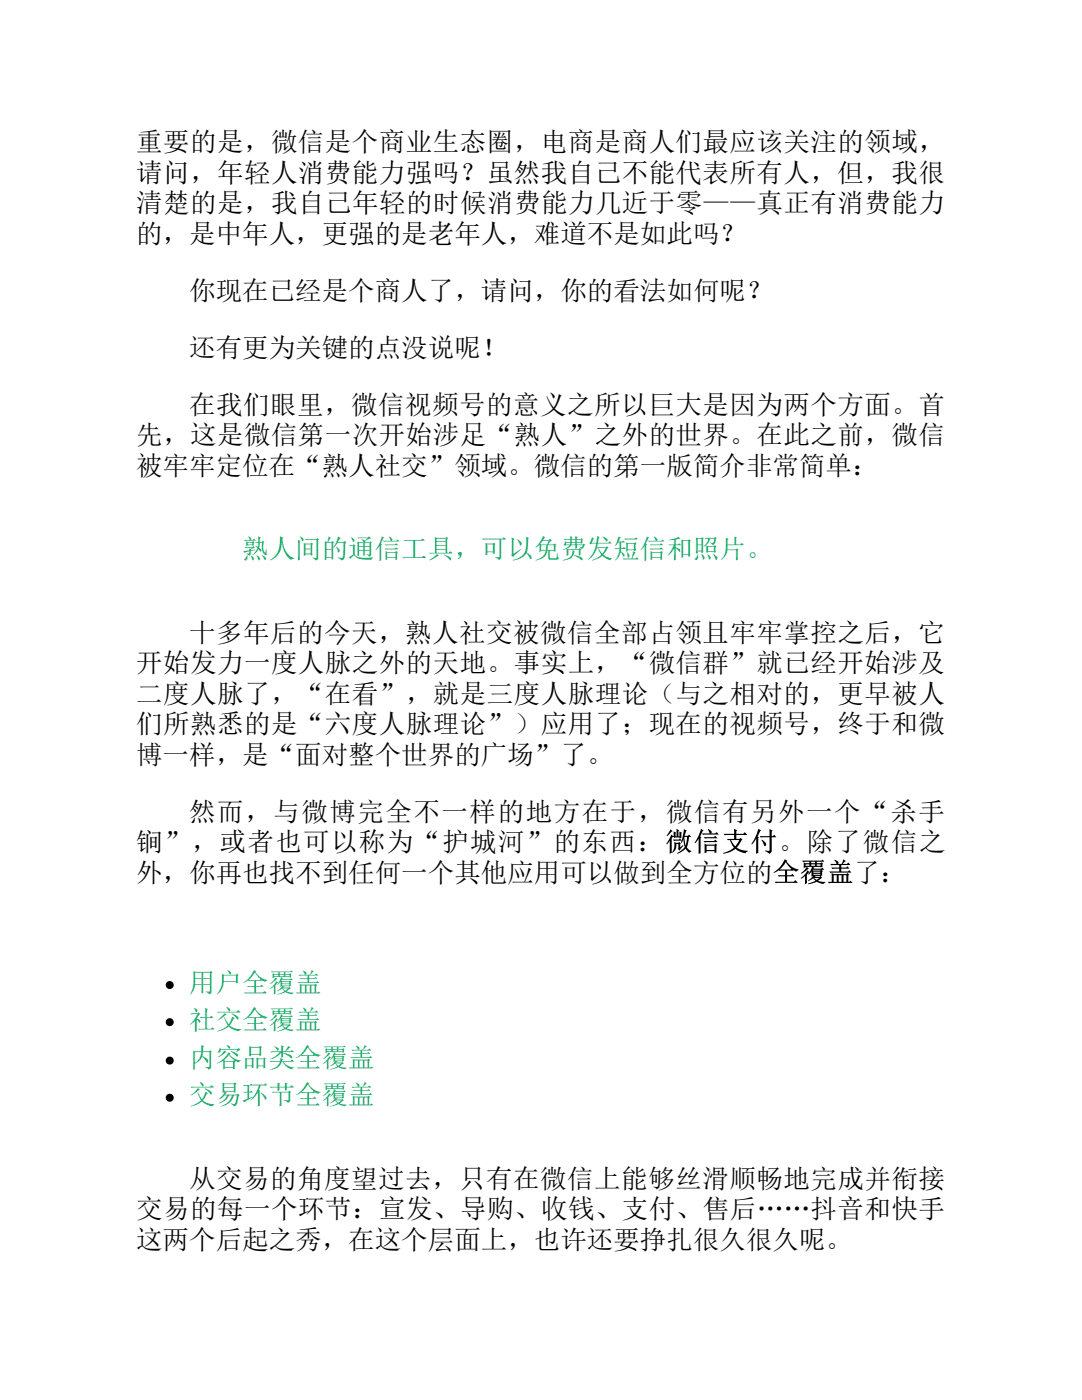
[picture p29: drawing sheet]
<svg xmlns="http://www.w3.org/2000/svg" width="216mm" height="279mm" viewBox="0 0 216 279" stroke-linecap="round" stroke-linejoin="round" font-family="sans-serif">
<defs><g id="words">
<g font-size="5.3">
<text x="27.2" y="30.2">重要的是，微信是个商业生态圈，电商是商人们最应该关注的领域，</text>
<text x="27.2" y="36.2">请问，年轻人消费能力强吗？虽然我自己不能代表所有人，但，我很</text>
<text x="27.2" y="42.3">清楚的是，我自己年轻的时候消费能力几近于零——真正有消费能力</text>
<text x="27.2" y="48.4">的，是中年人，更强的是老年人，难道不是如此吗？</text>
<text x="37.7" y="59.8">你现在已经是个商人了，请问，你的看法如何呢？</text>
<text x="37.7" y="71.2">还有更为关键的点没说呢！</text>
<text x="37.7" y="82.6">在我们眼里，微信视频号的意义之所以巨大是因为两个方面。首</text>
<text x="27.2" y="88.6">先，这是微信第一次开始涉足“熟人”之外的世界。在此之前，微信</text>
<text x="27.2" y="94.7">被牢牢定位在“熟人社交”领域。微信的第一版简介非常简单：</text>
<text x="37.7" y="128.1">十多年后的今天，熟人社交被微信全部占领且牢牢掌控之后，它</text>
<text x="27.2" y="134.1">开始发力一度人脉之外的天地。事实上，“微信群”就已经开始涉及</text>
<text x="27.2" y="140.2">二度人脉了，“在看”，就是三度人脉理论（与之相对的，更早被人</text>
<text x="27.2" y="146.3">们所熟悉的是“六度人脉理论”）应用了；现在的视频号，终于和微</text>
<text x="27.2" y="152.4">博一样，是“面对整个世界的广场”了。</text>
<text x="37.7" y="163.8">然而，与微博完全不一样的地方在于，微信有另外一个“杀手</text>
<text x="27.2" y="169.9">锏”，或者也可以称为“护城河”的东西：微信支付。除了微信之</text>
<text x="27.2" y="175.9">外，你再也找不到任何一个其他应用可以做到全方位的全覆盖了：</text>
<text x="37.7" y="237.1">从交易的角度望过去，只有在微信上能够丝滑顺畅地完成并衔接</text>
<text x="27.2" y="243.2">交易的每一个环节：宣发、导购、收钱、支付、售后……抖音和快手</text>
<text x="27.2" y="249.2">这两个后起之秀，在这个层面上，也许还要挣扎很久很久呢。</text>
</g>
<g font-size="5.3" fill="#0aa85e">
<text x="48.3" y="111.4">熟人间的通信工具，可以免费发短信和照片。</text>
<text x="37.7" y="197.9">用户全覆盖</text>
<text x="37.7" y="205.3">社交全覆盖</text>
<text x="37.7" y="213">内容品类全覆盖</text>
<text x="37.7" y="220.4">交易环节全覆盖</text>
</g>
</g></defs>
<g fill="#000">
<circle cx="33.9" cy="196.6" r=".79"/>
<circle cx="33.9" cy="204" r=".79"/>
<circle cx="33.9" cy="219.1" r=".79"/>
<circle cx="33.9" cy="211.7" r=".79"/>
</g>
<use href="#words"/>
</svg>
